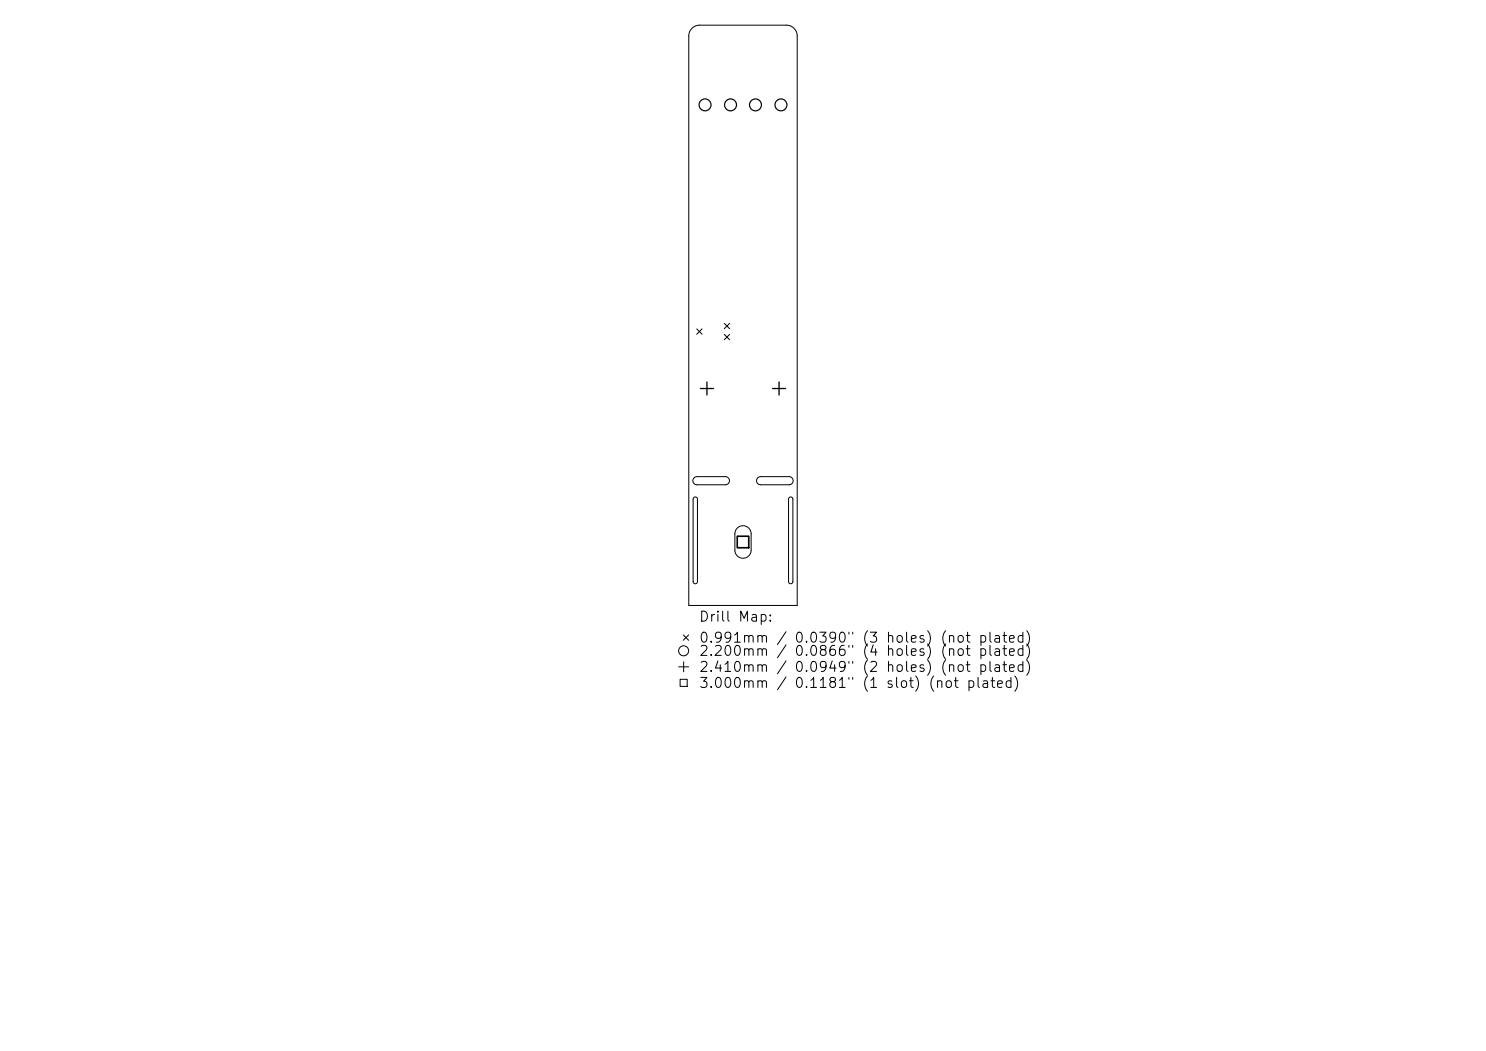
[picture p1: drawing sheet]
<svg xmlns="http://www.w3.org/2000/svg" width="297mm" height="210mm" viewBox="0 0 297 210" stroke-linecap="round" stroke-linejoin="round" font-family="sans-serif">
<defs><g id="words">
<g font-size="2">
<text x="139.6" y="124.7">Drill Map:</text>
<text x="139.6" y="128.9">0.991mm / 0.0390&quot; (3 holes) (not plated)</text>
<text x="139.6" y="131.6">2.200mm / 0.0866&quot; (4 holes) (not plated)</text>
<text x="139.6" y="134.8">2.410mm / 0.0949&quot; (2 holes) (not plated)</text>
<text x="139.6" y="138">3.000mm / 0.1181&quot; (1 slot) (not plated)</text>
</g>
</g></defs>
<g fill="none" stroke="#000" stroke-width=".2">
<path d="M139.8 5a2.17 2.17 0 0 0-2.1 2.2v113.8h21.6v-113.8a2.17 2.17 0 0 0-2.1-2.2M139.8 5h17.4M139.3 65.7l1 1.1M140.3 65.7l-1 1.1M144.8 64.6l1 1.1M144.8 66.8l1 1.1M145.8 64.6l-1 1.1M145.8 66.8l-1 1.1M138.7 99.4l.4-.1 .3 .4v16.5l-.1 .3-.3 .1-.3-.1-.2-.3v-16.5zM138.7 95.5l.6-.3h5.7a.81 .81 0 0 1 .8 .9 .81 .81 0 0 1-.8 .8h-5.7a.81 .81 0 0 1-.8-.5 .81 .81 0 0 1 .2-.9zM151.4 95.5l.6-.3h5.7a.81 .81 0 0 1 .8 .9 .81 .81 0 0 1-.8 .8h-5.7a.81 .81 0 0 1-.7-.5 .81 .81 0 0 1 .1-.9zM157.7 99.4l.5-.1 .3 .4v16.5l-.2 .3-.3 .1-.3-.1-.1-.3v-16.5z"/>
<path d="M147.4 105.5a1.63 1.63 0 0 1 1.7-.3 1.63 1.63 0 0 1 1 1.5v3.2a1.63 1.63 0 0 1-1.6 1.6 1.63 1.63 0 0 1-1.6-1.6v-3.4zM135.6 133.2h2M135.9 135.7h1.4v1.5h-1.4zM136.6 126.9l1 1M136.6 132.2v2M137.6 126.9l-1 1"/>
<circle cx="136.6" cy="130" r="1"/>
</g>
<g fill="none" stroke="#000" stroke-width=".24">
<circle cx="140.9" cy="21" r="1.19"/>
<circle cx="146" cy="21" r="1.19"/>
<circle cx="151" cy="21" r="1.19"/>
<circle cx="156.1" cy="21" r="1.19"/>
</g>
<path d="M140 77.6h2.6M141.3 76.3v2.6M154.4 77.6h2.6M155.7 76.3v2.6" fill="none" stroke="#000" stroke-width=".26"/>
<path d="M147.4 107.1h2.3v2.3h-2.3z" fill="none" stroke="#000" stroke-width=".33"/>
<use href="#words"/>
</svg>
